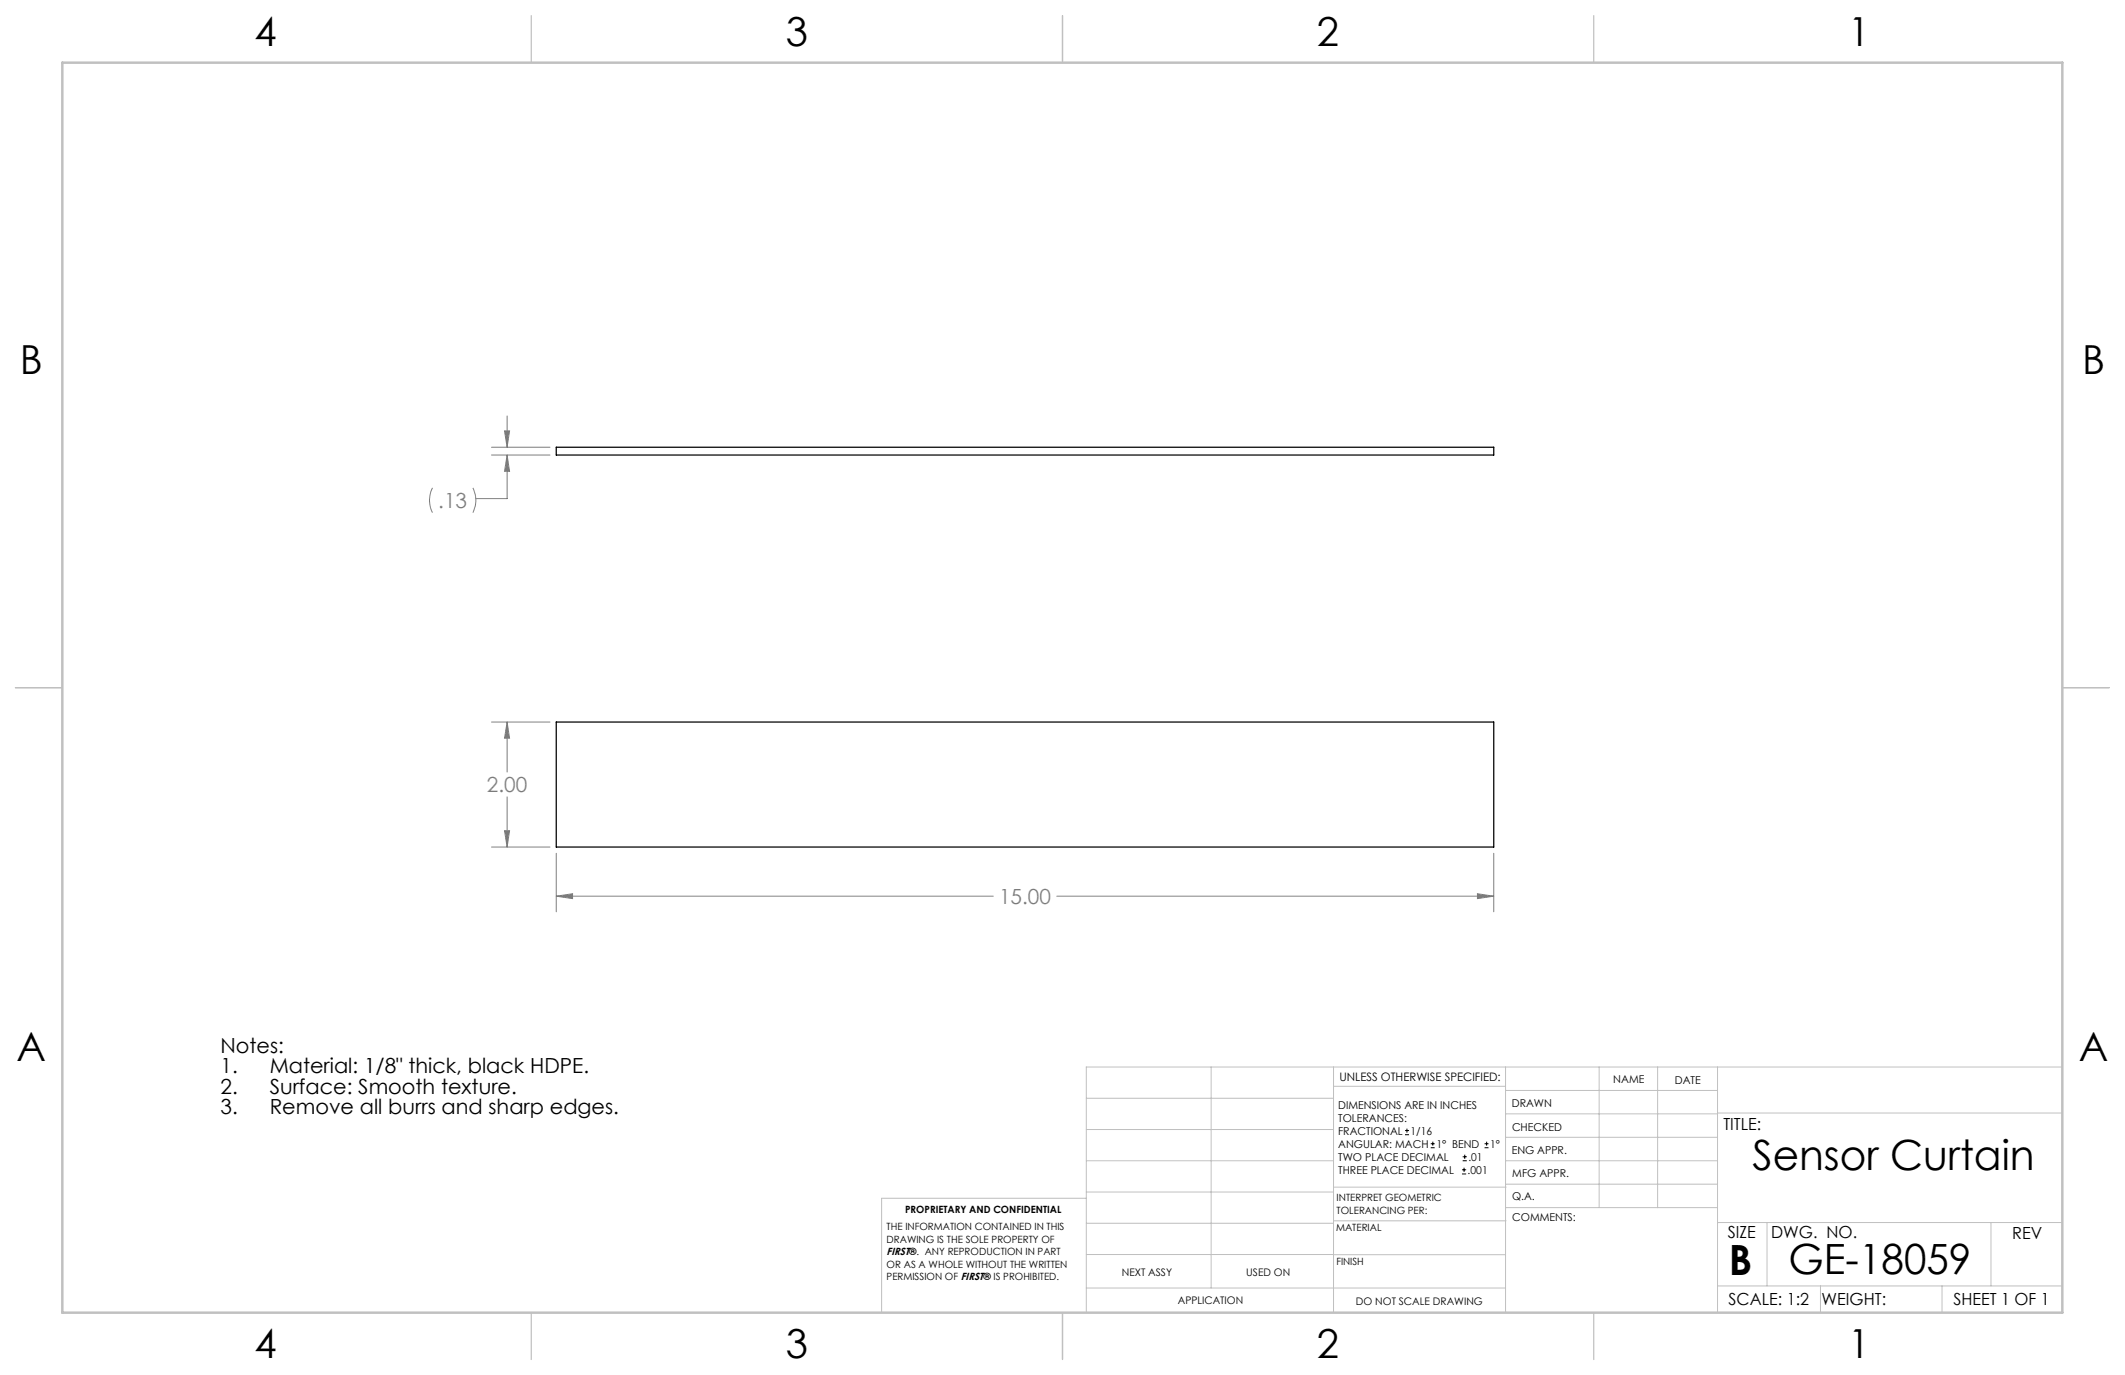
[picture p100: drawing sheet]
<svg xmlns="http://www.w3.org/2000/svg" width="432mm" height="279mm" viewBox="0 0 432 279" stroke-linecap="round" stroke-linejoin="round" font-family="sans-serif">
<defs><g id="words">
<g font-size="8.5">
<text x="356.1" y="237.7">Sensor Curtain</text>
<text x="351.3" y="259">B</text>
<text x="363.4" y="258.9">GE-18059</text>
</g>
<g font-size="8.1">
<text x="51.7" y="9.3">4</text>
<text x="159.7" y="9.3">3</text>
<text x="267.6" y="9.3">2</text>
<text x="375.6" y="9.3">1</text>
<text x="4" y="76">B</text>
<text x="423.1" y="76">B</text>
<text x="3.3" y="215.7">A</text>
<text x="422.4" y="215.7">A</text>
<text x="51.7" y="276">4</text>
<text x="159.7" y="276">3</text>
<text x="267.6" y="276">2</text>
<text x="375.6" y="276">1</text>
</g>
<g font-size="4.2" fill="#808080">
<text x="89.1" y="103.2">.13</text>
<text x="98.9" y="161">2.00</text>
<text x="203" y="183.7">15.00</text>
</g>
<g font-size="4.2">
<text x="44.8" y="213.9">Notes:</text>
<text x="44.8" y="218.1">1.</text>
<text x="54.8" y="218.1">Material: 1/8&quot; thick, black HDPE.</text>
<text x="44.8" y="222.2">2.</text>
<text x="44.8" y="226.4">3.</text>
<text x="54.8" y="222.2">Surface: Smooth texture.</text>
<text x="54.8" y="226.4">Remove all burrs and sharp edges.</text>
</g>
<g font-size="3.4">
<text x="350.2" y="229.5">TITLE:</text>
<text x="351.1" y="251.6">SIZE</text>
<text x="359.9" y="251.6">DWG. NO.</text>
<text x="408.9" y="251.7">REV</text>
<text x="351.2" y="265.2">SCALE: 1:2</text>
<text x="370.1" y="265.3">WEIGHT:</text>
<text x="396.9" y="265.2">SHEET 1 OF 1</text>
</g>
<text font-size="2.4" x="272.2" y="219.7">UNLESS OTHERWISE SPECIFIED:</text>
<g font-size="2.2">
<text x="327.8" y="220.1">NAME</text>
<text x="340.3" y="220.2">DATE</text>
<text x="271.9" y="225.3">DIMENSIONS ARE IN INCHES</text>
<text x="271.9" y="227.9">TOLERANCES:</text>
<text x="307.2" y="224.9">DRAWN</text>
<text x="271.9" y="230.6">FRACTIONAL</text>
<text x="271.9" y="233.2">ANGULAR: MACH</text>
<text x="286.6" y="230.6">1/16</text>
<text x="291.9" y="233.2">1° BEND</text>
<text x="302.8" y="233.2">1°</text>
<text x="307.3" y="229.8">CHECKED</text>
<text x="271.9" y="238.5">THREE PLACE DECIMAL</text>
<text x="271.9" y="235.9">TWO PLACE DECIMAL</text>
<text x="298.2" y="238.5">.001</text>
<text x="298.4" y="235.9">.01</text>
<text x="307.2" y="234.5">ENG APPR.</text>
<text x="307.3" y="239.2">MFG APPR.</text>
<text x="307.3" y="243.9">Q.A.</text>
<text x="307.3" y="248.1">COMMENTS:</text>
</g>
<g font-size="2.1">
<text x="180.2" y="255.1">FIRST®. ANY REPRODUCTION IN PART</text>
<text x="227.9" y="259.2">NEXT ASSY</text>
<text x="253.3" y="259.2">USED ON</text>
<text x="239.3" y="265">APPLICATION</text>
<text x="275.5" y="265.1">DO NOT SCALE DRAWING</text>
</g>
<g font-size="2">
<text x="271.6" y="244.1">INTERPRET GEOMETRIC</text>
<text x="180.2" y="250">THE INFORMATION CONTAINED IN THIS</text>
<text x="183.9" y="246.4">PROPRIETARY AND CONFIDENTIAL</text>
<text x="271.5" y="250.2">MATERIAL</text>
<text x="271.6" y="246.6">TOLERANCING PER:</text>
<text x="180.2" y="257.6">OR AS A WHOLE WITHOUT THE WRITTEN</text>
<text x="180.2" y="252.5">DRAWING IS THE SOLE PROPERTY OF</text>
<text x="271.5" y="257">FINISH</text>
<text x="180.2" y="260.1">PERMISSION OF FIRST® IS PROHIBITED.</text>
</g>
</g></defs>
<g fill="none" stroke="#c0c0c0" stroke-width=".2">
<path d="M246.1 216.8v44.9M271 216.8v49.9M305.9 216.8v49.9M324.9 216.8v28.6M336.8 216.8v28.6M349 216.8v49.9M419.1 216.8h-198.4v49.9M220.7 235.9h50.3M220.7 229.5h50.3M220.7 223.2h50.3M271 220.7h34.9M305.9 231.1h43.1"/>
<path d="M305.9 226.3h43.1M305.9 221.6h43.1M305.9 235.9h43.1M349 226.2h70.1M220.7 248.6h50.3M220.7 242.2h50.3M220.7 254.9h50.3M220.7 243.5h-41.6v23.2M271 255h34.9M271 248.1h35M271 241.2h35M305.9 240.6h43.1"/>
<path d="M306 245.4h43M349 248.4h70.1M359.1 248.4v12.9M404.6 248.4v12.9M220.7 261.7h85.2M349 261.3h70.1M369.9 261.3v5.4M394.6 261.3v5.4"/>
</g>
<path d="M108 3.2v9.5M215.9 3.2v9.5M323.8 3.2v9.5M3.1 139.7h9.6M419.1 139.7h9.5M108 266.7v9.6M215.9 266.7v9.6M323.8 266.7v9.6" fill="none" stroke="#c0c0c0" stroke-width=".25"/>
<path d="M12.7 12.7h406.4v254h-406.4z" fill="none" stroke="#c0c0c0" stroke-width=".5"/>
<g fill="none" stroke="#808080" stroke-width=".2">
<path d="M87.9 99.1a5.6 5.6 0 0 0 0 5.1M96.1 99.1a5.6 5.6 0 0 1 0 5.1M99.9 92.5h11.9M99.9 90.9h11.9M102.5 87.6h1l-.5 3.3zM103 84.5v6.4M103 92.5v8.8h-6.3M103 92.5l.5 3.3h-1zM99.9 146.7h11.9M103 146.7v10.2M103 146.7l.5 3.3h-1zM99.9 172.1h11.9"/>
<path d="M102.5 168.8h1l-.5 3.3zM103 161.9v10.2M113 173.4v11.9M303.5 173.4v11.9M113 182.1h88.8M113 182.1l3.3-.5v1zM214.7 182.1h88.8M300.2 181.6l3.3 .5-3.3 .5z"/>
</g>
<path d="M102.5 168.8h1l-.5 3.3zM103 146.7l.5 3.3h-1zM300.2 181.6l3.3 .5-3.3 .5zM113 182.1l3.3-.5v1zM103 92.5l.5 3.3h-1zM102.5 87.6h1l-.5 3.3z" fill="#808080"/>
<path d="M113 90.9h190.5v1.6h-190.5zM113 146.7h190.5v25.4h-190.5z" fill="none" stroke="#000" stroke-width=".25"/>
<g fill="none" stroke="#000" stroke-width=".2">
<path d="M285.5 230.6h.8M285.5 229.7h.8M285.9 229.3v.9M290.7 233.2h.8M290.7 232.4h.8M291.1 232v.8M297.1 238.5h.8M297.1 237.7h.8M297.2 235.9h.9M297.2 235.1h.9M297.5 237.3v.8M297.6 234.6v.9"/>
<path d="M301.7 233.2h.8M301.7 232.4h.8M302.1 232v.8"/>
</g>
<use href="#words"/>
</svg>
